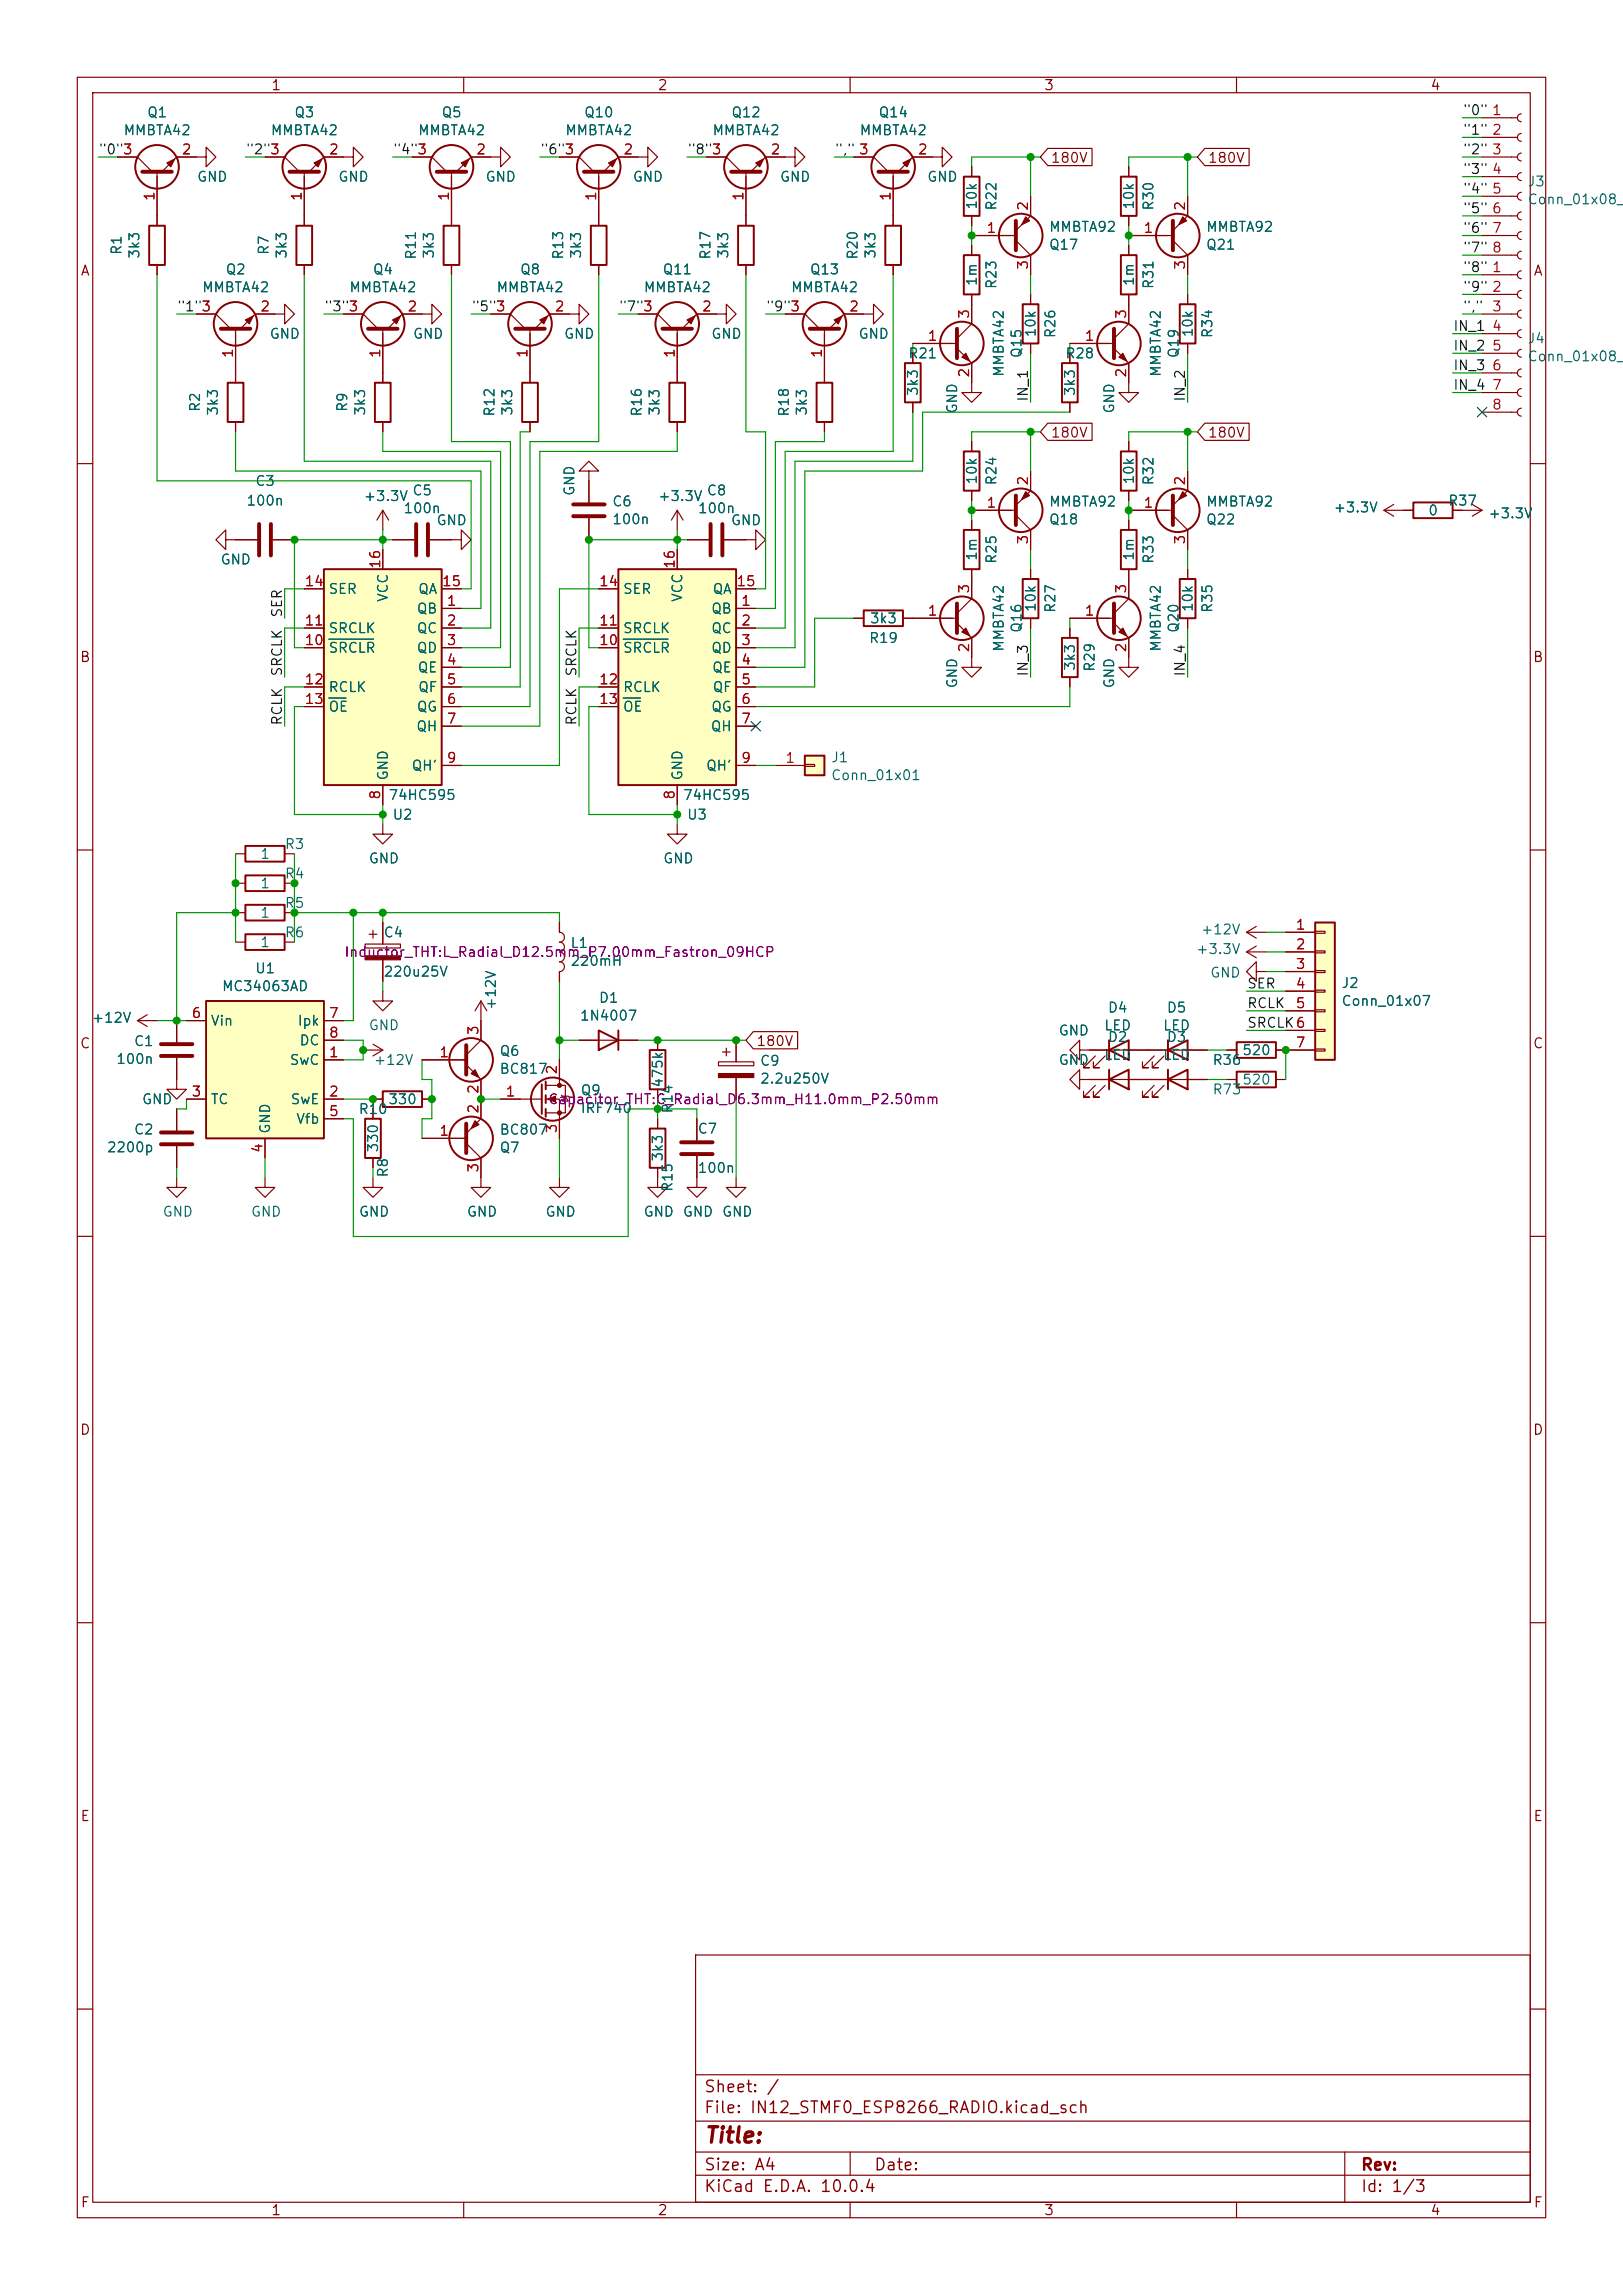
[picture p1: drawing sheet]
<svg xmlns="http://www.w3.org/2000/svg" width="210mm" height="297mm" viewBox="0 0 210 297" stroke-linecap="round" stroke-linejoin="round" font-family="sans-serif">
<defs><g id="words">
<text font-size="2" fill="#840000" x="91" y="277.8">Title:</text>
<g font-size="1.5" fill="#840000">
<text x="91" y="273.8">File: IN12_STMF0_ESP8266_RADIO.kicad_sch</text>
<text x="91" y="271.1">Sheet: /</text>
<text x="91" y="281.2">Size: A4</text>
<text x="113" y="281.2">Date:</text>
<text x="176" y="281.2">Rev:</text>
<text x="91" y="284">KiCad E.D.A. 10.0.4</text>
<text x="176" y="284">Id: 1/3</text>
</g>
<g font-size="1.3" fill="#840000">
<text x="35" y="12">1</text>
<text x="85" y="12">2</text>
<text x="135" y="12">3</text>
<text x="185" y="12">4</text>
<text x="135.9" y="21.4">180V</text>
<text x="156.2" y="21.4">180V</text>
<text x="10.3" y="36">A</text>
<text x="198.4" y="36">A</text>
<text x="135.9" y="56.9">180V</text>
<text x="156.2" y="56.9">180V</text>
<text x="10.3" y="86">B</text>
<text x="198.3" y="86">B</text>
<text x="10.3" y="136">C</text>
<text x="97.8" y="135.7">180V</text>
<text x="198.3" y="136">C</text>
<text x="10.3" y="186">D</text>
<text x="198.3" y="186">D</text>
<text x="10.3" y="236">E</text>
<text x="198.3" y="236">E</text>
<text x="10.3" y="286">F</text>
<text x="35" y="287">1</text>
<text x="85" y="287">2</text>
<text x="135" y="287">3</text>
<text x="185" y="287">4</text>
<text x="198.4" y="286">F</text>
</g>
<g font-size="1.3" fill="#006464">
<text x="15.9" y="17.8">MMBTA42</text>
<text x="18.9" y="15.5">Q1</text>
<text x="34.9" y="17.8">MMBTA42</text>
<text x="38" y="15.5">Q3</text>
<text x="54" y="17.8">MMBTA42</text>
<text x="57" y="15.5">Q5</text>
<text x="73" y="17.8">MMBTA42</text>
<text x="75.5" y="15.5">Q10</text>
<text x="92.1" y="17.8">MMBTA42</text>
<text x="94.5" y="15.5">Q12</text>
<text x="111.1" y="17.8">MMBTA42</text>
<text x="113.6" y="15.5">Q14</text>
<text x="25.4" y="23.8">GND</text>
<text x="43.7" y="23.8">GND</text>
<text x="62.7" y="23.8">GND</text>
<text x="81.8" y="23.8">GND</text>
<text x="100.8" y="23.8">GND</text>
<text x="119.9" y="23.8">GND</text>
<text x="126.7" y="27.2" transform="rotate(-90 126.7 27.2)">10k</text>
<text x="129.2" y="27.3" transform="rotate(-90 129.2 27.3)">R22</text>
<text x="147" y="27.2" transform="rotate(-90 147 27.2)">10k</text>
<text x="149.6" y="27.3" transform="rotate(-90 149.6 27.3)">R30</text>
<text x="197.6" y="24.4">J3</text>
<text x="197.6" y="26.8">Conn_01x08_F</text>
<text x="16" y="33.1" transform="rotate(-90 16 33.1)">R1</text>
<text x="18.3" y="33.6" transform="rotate(-90 18.3 33.6)">3k3</text>
<text x="29.1" y="35.8">Q2</text>
<text x="35.1" y="33.1" transform="rotate(-90 35.1 33.1)">R7</text>
<text x="37.4" y="33.6" transform="rotate(-90 37.4 33.6)">3k3</text>
<text x="48.2" y="35.8">Q4</text>
<text x="54.1" y="33.7" transform="rotate(-90 54.1 33.7)">R11</text>
<text x="56.4" y="33.6" transform="rotate(-90 56.4 33.6)">3k3</text>
<text x="67.2" y="35.8">Q8</text>
<text x="73.2" y="33.7" transform="rotate(-90 73.2 33.7)">R13</text>
<text x="75.5" y="33.6" transform="rotate(-90 75.5 33.6)">3k3</text>
<text x="85.7" y="35.8">Q11</text>
<text x="92.2" y="33.7" transform="rotate(-90 92.2 33.7)">R17</text>
<text x="94.5" y="33.6" transform="rotate(-90 94.5 33.6)">3k3</text>
<text x="104.7" y="35.8">Q13</text>
<text x="111.3" y="33.7" transform="rotate(-90 111.3 33.7)">R20</text>
<text x="113.6" y="33.6" transform="rotate(-90 113.6 33.6)">3k3</text>
<text x="135.6" y="32.6">Q17</text>
<text x="135.6" y="30.3">MMBTA92</text>
<text x="156" y="32.6">Q21</text>
<text x="156" y="30.3">MMBTA92</text>
<text x="26.1" y="38.1">MMBTA42</text>
<text x="45.1" y="38.1">MMBTA42</text>
<text x="64.2" y="38.1">MMBTA42</text>
<text x="83.2" y="38.1">MMBTA42</text>
<text x="102.3" y="38.1">MMBTA42</text>
<text x="126.7" y="37.1" transform="rotate(-90 126.7 37.1)">1m</text>
<text x="129.2" y="37.5" transform="rotate(-90 129.2 37.5)">R23</text>
<text x="147" y="37.1" transform="rotate(-90 147 37.1)">1m</text>
<text x="149.6" y="37.5" transform="rotate(-90 149.6 37.5)">R31</text>
<text x="34.8" y="44.2">GND</text>
<text x="53.3" y="44.2">GND</text>
<text x="72.9" y="44.2">GND</text>
<text x="91.9" y="44.2">GND</text>
<text x="111" y="44.2">GND</text>
<text x="117.4" y="46.7">R21</text>
<text x="132.5" y="46.4" transform="rotate(-90 132.5 46.4)">Q15</text>
<text x="134.3" y="43.7" transform="rotate(-90 134.3 43.7)">10k</text>
<text x="136.9" y="43.9" transform="rotate(-90 136.9 43.9)">R26</text>
<text x="137.8" y="46.7">R28</text>
<text x="152.8" y="46.4" transform="rotate(-90 152.8 46.4)">Q19</text>
<text x="154.6" y="43.7" transform="rotate(-90 154.6 43.7)">10k</text>
<text x="157.2" y="43.9" transform="rotate(-90 157.2 43.9)">R34</text>
<text x="197.6" y="44.8">J4</text>
<text x="197.6" y="47.1">Conn_01x08_F</text>
<text x="26.2" y="53.4" transform="rotate(-90 26.2 53.4)">R2</text>
<text x="28.5" y="53.9" transform="rotate(-90 28.5 53.9)">3k3</text>
<text x="45.2" y="53.4" transform="rotate(-90 45.2 53.4)">R9</text>
<text x="47.6" y="53.9" transform="rotate(-90 47.6 53.9)">3k3</text>
<text x="66.6" y="53.9" transform="rotate(-90 66.6 53.9)">3k3</text>
<text x="85.7" y="53.9" transform="rotate(-90 85.7 53.9)">3k3</text>
<text x="104.7" y="53.9" transform="rotate(-90 104.7 53.9)">3k3</text>
<text x="119.1" y="51.4" transform="rotate(-90 119.1 51.4)">3k3</text>
<text x="124.2" y="53.6" transform="rotate(-90 124.2 53.6)">GND</text>
<text x="130.2" y="48.9" transform="rotate(-90 130.2 48.9)">MMBTA42</text>
<text x="139.4" y="51.4" transform="rotate(-90 139.4 51.4)">3k3</text>
<text x="144.5" y="53.6" transform="rotate(-90 144.5 53.6)">GND</text>
<text x="150.5" y="48.9" transform="rotate(-90 150.5 48.9)">MMBTA42</text>
<text x="64.3" y="54" transform="rotate(-90 64.3 54)">R12</text>
<text x="83.3" y="54" transform="rotate(-90 83.3 54)">R16</text>
<text x="102.4" y="54" transform="rotate(-90 102.4 54)">R18</text>
<text x="31.8" y="65.7">100n</text>
<text x="32.9" y="63.2">C3</text>
<text x="47" y="65.2">+3.3V</text>
<text x="53.3" y="64.4">C5</text>
<text x="74.6" y="64.3" transform="rotate(-90 74.6 64.3)">GND</text>
<text x="79.1" y="65.8">C6</text>
<text x="85.1" y="65.2">+3.3V</text>
<text x="91.4" y="64.4">C8</text>
<text x="126.7" y="62.8" transform="rotate(-90 126.7 62.8)">10k</text>
<text x="129.2" y="62.9" transform="rotate(-90 129.2 62.9)">R24</text>
<text x="135.6" y="65.9">MMBTA92</text>
<text x="147" y="62.8" transform="rotate(-90 147 62.8)">10k</text>
<text x="149.6" y="62.9" transform="rotate(-90 149.6 62.9)">R32</text>
<text x="156" y="65.9">MMBTA92</text>
<text x="187.3" y="65.7">R37</text>
<text x="52.1" y="66.7">100n</text>
<text x="56.4" y="68.3">GND</text>
<text x="79.1" y="68.2">100n</text>
<text x="90.2" y="66.7">100n</text>
<text x="94.5" y="68.3">GND</text>
<text x="135.6" y="68.2">Q18</text>
<text x="156" y="68.2">Q22</text>
<text x="172.5" y="66.6">+3.3V</text>
<text x="184.7" y="67">0</text>
<text x="192.5" y="67.4">+3.3V</text>
<text x="28.4" y="73.4">GND</text>
<text x="42.4" y="77.2">SER</text>
<text x="50.5" y="78" transform="rotate(-90 50.5 78)">VCC</text>
<text x="54" y="77.2">QA</text>
<text x="80.5" y="77.2">SER</text>
<text x="88.6" y="78" transform="rotate(-90 88.6 78)">VCC</text>
<text x="92.1" y="77.2">QA</text>
<text x="126.7" y="72.7" transform="rotate(-90 126.7 72.7)">1m</text>
<text x="129.2" y="73.1" transform="rotate(-90 129.2 73.1)">R25</text>
<text x="147" y="72.7" transform="rotate(-90 147 72.7)">1m</text>
<text x="149.6" y="73.1" transform="rotate(-90 149.6 73.1)">R33</text>
<text x="42.4" y="82.3">SRCLK</text>
<text x="53.8" y="79.7">QB</text>
<text x="53.8" y="82.3">QC</text>
<text x="80.5" y="82.3">SRCLK</text>
<text x="91.9" y="79.7">QB</text>
<text x="91.9" y="82.3">QC</text>
<text x="112.4" y="83.5">R19</text>
<text x="112.5" y="81">3k3</text>
<text x="132.5" y="82" transform="rotate(-90 132.5 82)">Q16</text>
<text x="134.3" y="79.3" transform="rotate(-90 134.3 79.3)">10k</text>
<text x="136.9" y="79.4" transform="rotate(-90 136.9 79.4)">R27</text>
<text x="152.8" y="82" transform="rotate(-90 152.8 82)">Q20</text>
<text x="154.6" y="79.3" transform="rotate(-90 154.6 79.3)">10k</text>
<text x="157.2" y="79.4" transform="rotate(-90 157.2 79.4)">R35</text>
<text x="42.4" y="84.8">SRCLR</text>
<text x="42.4" y="89.9">RCLK</text>
<text x="53.8" y="84.8">QD</text>
<text x="54" y="87.3">QE</text>
<text x="54" y="89.9">QF</text>
<text x="80.5" y="84.8">SRCLR</text>
<text x="80.5" y="89.9">RCLK</text>
<text x="91.9" y="84.8">QD</text>
<text x="92.1" y="87.3">QE</text>
<text x="92.1" y="89.9">QF</text>
<text x="124.2" y="89.2" transform="rotate(-90 124.2 89.2)">GND</text>
<text x="130.2" y="84.4" transform="rotate(-90 130.2 84.4)">MMBTA42</text>
<text x="139.4" y="86.9" transform="rotate(-90 139.4 86.9)">3k3</text>
<text x="141.9" y="87" transform="rotate(-90 141.9 87)">R29</text>
<text x="144.5" y="89.2" transform="rotate(-90 144.5 89.2)">GND</text>
<text x="150.5" y="84.4" transform="rotate(-90 150.5 84.4)">MMBTA42</text>
<text x="42.4" y="92.4">OE</text>
<text x="53.8" y="95">QH</text>
<text x="53.8" y="92.4">QG</text>
<text x="80.5" y="92.4">OE</text>
<text x="91.9" y="95">QH</text>
<text x="91.9" y="92.4">QG</text>
<text x="50.5" y="101.1" transform="rotate(-90 50.5 101.1)">GND</text>
<text x="53.2" y="100">QH'</text>
<text x="88.6" y="101.1" transform="rotate(-90 88.6 101.1)">GND</text>
<text x="91.3" y="100">QH'</text>
<text x="107.5" y="99">J1</text>
<text x="107.5" y="101.3">Conn_01x01</text>
<text x="50.2" y="103.8">74HC595</text>
<text x="50.7" y="106.4">U2</text>
<text x="88.3" y="103.8">74HC595</text>
<text x="88.8" y="106.4">U3</text>
<text x="33.6" y="111.5">1</text>
<text x="36.8" y="110.2">R3</text>
<text x="47.6" y="112">GND</text>
<text x="85.7" y="112">GND</text>
<text x="33.6" y="119.1">1</text>
<text x="33.6" y="115.3">1</text>
<text x="36.8" y="117.8">R5</text>
<text x="36.8" y="114">R4</text>
<text x="33.6" y="122.9">1</text>
<text x="36.8" y="121.6">R6</text>
<text x="49.5" y="121.6">C4</text>
<text x="73.7" y="125.3">220mH</text>
<text x="73.7" y="123">L1</text>
<text x="154.7" y="123.8">+3.3V</text>
<text x="155.3" y="121.2">+12V</text>
<text x="28.6" y="128.6">MC34063AD</text>
<text x="32.9" y="126.3">U1</text>
<text x="49.5" y="126.7">220u25V</text>
<text x="64.5" y="130.8" transform="rotate(-90 64.5 130.8)">+12V</text>
<text x="77.4" y="130.1">D1</text>
<text x="143.3" y="131.3">D4</text>
<text x="150.9" y="131.3">D5</text>
<text x="156.5" y="126.8">GND</text>
<text x="173.5" y="128.2">J2</text>
<text x="173.5" y="130.5">Conn_01x07</text>
<text x="11.8" y="132.7">+12V</text>
<text x="17.2" y="135.7">C1</text>
<text x="27.2" y="133.1">Vin</text>
<text x="38.4" y="133.1">Ipk</text>
<text x="38.7" y="135.6">DC</text>
<text x="47.6" y="133.6">GND</text>
<text x="64.6" y="137">Q6</text>
<text x="74.9" y="132.4">1N4007</text>
<text x="136.9" y="134.3">GND</text>
<text x="142.8" y="137.5">LED</text>
<text x="142.8" y="133.7">LED</text>
<text x="143.3" y="135.2">D2</text>
<text x="150.4" y="137.5">LED</text>
<text x="150.4" y="133.7">LED</text>
<text x="150.9" y="135.2">D3</text>
<text x="160.6" y="136.9">520</text>
<text x="14.9" y="138">100n</text>
<text x="18.3" y="143.2">GND</text>
<text x="27.2" y="143.2">TC</text>
<text x="37.4" y="138.1">SwC</text>
<text x="37.5" y="143.2">SwE</text>
<text x="48.3" y="138.1">+12V</text>
<text x="50.2" y="143.2">330</text>
<text x="64.6" y="139.3">BC817</text>
<text x="75" y="142">Q9</text>
<text x="86.1" y="140.9" transform="rotate(-90 86.1 140.9)">475k</text>
<text x="98.3" y="138.2">C9</text>
<text x="98.3" y="140.5">2.2u250V</text>
<text x="136.9" y="138.1">GND</text>
<text x="156.8" y="138.1">R36</text>
<text x="156.8" y="141.9">R73</text>
<text x="160.6" y="140.7">520</text>
<text x="13.7" y="149.4">2200p</text>
<text x="17.2" y="147.1">C2</text>
<text x="35.3" y="146.8" transform="rotate(-90 35.3 146.8)">GND</text>
<text x="38.2" y="145.8">Vfb</text>
<text x="46.3" y="144.5">R10</text>
<text x="49.2" y="149.2" transform="rotate(-90 49.2 149.2)">330</text>
<text x="64.6" y="147.1">BC807</text>
<text x="64.6" y="149.5">Q7</text>
<text x="75" y="144.4">IRF740</text>
<text x="87.3" y="144.2" transform="rotate(-90 87.3 144.2)">R14</text>
<text x="90.2" y="147">C7</text>
<text x="50.5" y="152.5" transform="rotate(-90 50.5 152.5)">R8</text>
<text x="86.1" y="150.4" transform="rotate(-90 86.1 150.4)">3k3</text>
<text x="87.3" y="154.3" transform="rotate(-90 87.3 154.3)">R15</text>
<text x="90.2" y="152.1">100n</text>
<text x="21" y="157.8">GND</text>
<text x="32.4" y="157.8">GND</text>
<text x="46.4" y="157.8">GND</text>
<text x="60.3" y="157.8">GND</text>
<text x="70.5" y="157.8">GND</text>
<text x="83.2" y="157.8">GND</text>
<text x="88.3" y="157.8">GND</text>
<text x="93.3" y="157.8">GND</text>
</g>
<g font-size="1.3" fill="#0f0f0f">
<text x="189.2" y="17.7">&quot;1&quot; 2</text>
<text x="189.2" y="15.2">&quot;0&quot; 1</text>
<text x="12.7" y="20.3">&quot;0&quot;3</text>
<text x="31.7" y="20.3">&quot;2&quot;3</text>
<text x="50.8" y="20.3">&quot;4&quot;3</text>
<text x="69.8" y="20.3">&quot;6&quot;3</text>
<text x="88.9" y="20.3">&quot;8&quot;3</text>
<text x="107.9" y="20.3">&quot;,&quot; 3</text>
<text x="189.2" y="20.3">&quot;2&quot; 3</text>
<text x="189.2" y="22.8">&quot;3&quot; 4</text>
<text x="189.2" y="27.9">&quot;5&quot; 6</text>
<text x="189.2" y="25.4">&quot;4&quot; 5</text>
<text x="189.2" y="35.5">&quot;8&quot; 1</text>
<text x="189.2" y="30.4">&quot;6&quot; 7</text>
<text x="189.2" y="33">&quot;7&quot; 8</text>
<text x="22.9" y="40.6">&quot;1&quot;3</text>
<text x="41.9" y="40.6">&quot;3&quot;3</text>
<text x="61" y="40.6">&quot;5&quot;3</text>
<text x="80" y="40.6">&quot;7&quot;3</text>
<text x="99.1" y="40.6">&quot;9&quot;3</text>
<text x="189.2" y="38.1">&quot;9&quot; 2</text>
<text x="189.2" y="40.6">&quot;,&quot;</text>
<text x="188" y="43.1">IN_1</text>
<text x="188" y="45.7">IN_2</text>
<text x="133.3" y="52.1" transform="rotate(-90 133.3 52.1)">IN_1</text>
<text x="153.6" y="52.1" transform="rotate(-90 153.6 52.1)">IN_2</text>
<text x="188" y="48.2">IN_3</text>
<text x="188" y="50.8">IN_4</text>
<text x="36.8" y="80" transform="rotate(-90 36.8 80)">SER</text>
<text x="36.8" y="87.6" transform="rotate(-90 36.8 87.6)">SRCLK</text>
<text x="74.9" y="87.6" transform="rotate(-90 74.9 87.6)">SRCLK</text>
<text x="133.3" y="87.6" transform="rotate(-90 133.3 87.6)">IN_3</text>
<text x="153.6" y="87.6" transform="rotate(-90 153.6 87.6)">IN_4</text>
<text x="36.8" y="94" transform="rotate(-90 36.8 94)">RCLK</text>
<text x="74.9" y="94" transform="rotate(-90 74.9 94)">RCLK</text>
<text x="161.3" y="128.2">SER</text>
<text x="161.3" y="130.8">RCLK</text>
<text x="161.3" y="133.3">SRCLK6</text>
</g>
<g font-size="1.3" fill="#a90000">
<text x="15.8" y="20.3">3</text>
<text x="23.4" y="20.3">2</text>
<text x="34.9" y="20.3">3</text>
<text x="42.5" y="20.3">2</text>
<text x="53.9" y="20.3">3</text>
<text x="61.5" y="20.3">2</text>
<text x="73" y="20.3">3</text>
<text x="80.6" y="20.3">2</text>
<text x="92" y="20.3">3</text>
<text x="99.6" y="20.3">2</text>
<text x="111.1" y="20.3">3</text>
<text x="118.7" y="20.3">2</text>
<text x="20.3" y="26.1" transform="rotate(-90 20.3 26.1)">1</text>
<text x="39.3" y="26.1" transform="rotate(-90 39.3 26.1)">1</text>
<text x="58.4" y="26.1" transform="rotate(-90 58.4 26.1)">1</text>
<text x="77.4" y="26.1" transform="rotate(-90 77.4 26.1)">1</text>
<text x="96.5" y="26.1" transform="rotate(-90 96.5 26.1)">1</text>
<text x="115.5" y="26.1" transform="rotate(-90 115.5 26.1)">1</text>
<text x="133.3" y="27.4" transform="rotate(-90 133.3 27.4)">2</text>
<text x="153.6" y="27.4" transform="rotate(-90 153.6 27.4)">2</text>
<text x="127.6" y="30.5">1</text>
<text x="133.3" y="35" transform="rotate(-90 133.3 35)">3</text>
<text x="147.9" y="30.5">1</text>
<text x="153.6" y="35" transform="rotate(-90 153.6 35)">3</text>
<text x="26" y="40.6">3</text>
<text x="33.6" y="40.6">2</text>
<text x="45" y="40.6">3</text>
<text x="52.6" y="40.6">2</text>
<text x="64.1" y="40.6">3</text>
<text x="71.7" y="40.6">2</text>
<text x="83.1" y="40.6">3</text>
<text x="90.7" y="40.6">2</text>
<text x="102.2" y="40.6">3</text>
<text x="109.8" y="40.6">2</text>
<text x="125.7" y="41.3" transform="rotate(-90 125.7 41.3)">3</text>
<text x="146" y="41.3" transform="rotate(-90 146 41.3)">3</text>
<text x="193" y="40.6">3</text>
<text x="30.5" y="46.4" transform="rotate(-90 30.5 46.4)">1</text>
<text x="49.5" y="46.4" transform="rotate(-90 49.5 46.4)">1</text>
<text x="68.6" y="46.4" transform="rotate(-90 68.6 46.4)">1</text>
<text x="87.6" y="46.4" transform="rotate(-90 87.6 46.4)">1</text>
<text x="106.7" y="46.4" transform="rotate(-90 106.7 46.4)">1</text>
<text x="119.9" y="44.4">1</text>
<text x="140.3" y="44.4">1</text>
<text x="193" y="43.2">4</text>
<text x="193" y="45.7">5</text>
<text x="125.7" y="49" transform="rotate(-90 125.7 49)">2</text>
<text x="146" y="49" transform="rotate(-90 146 49)">2</text>
<text x="193" y="48.2">6</text>
<text x="193" y="50.8">7</text>
<text x="193" y="53.3">8</text>
<text x="133.3" y="62.9" transform="rotate(-90 133.3 62.9)">2</text>
<text x="153.6" y="62.9" transform="rotate(-90 153.6 62.9)">2</text>
<text x="127.6" y="66">1</text>
<text x="133.3" y="70.6" transform="rotate(-90 133.3 70.6)">3</text>
<text x="147.9" y="66">1</text>
<text x="153.6" y="70.6" transform="rotate(-90 153.6 70.6)">3</text>
<text x="39.3" y="76.2">14</text>
<text x="49.5" y="73.7" transform="rotate(-90 49.5 73.7)">16</text>
<text x="57.1" y="76.2">15</text>
<text x="77.4" y="76.2">14</text>
<text x="87.6" y="73.7" transform="rotate(-90 87.6 73.7)">16</text>
<text x="95.2" y="76.2">15</text>
<text x="125.7" y="76.9" transform="rotate(-90 125.7 76.9)">3</text>
<text x="146" y="76.9" transform="rotate(-90 146 76.9)">3</text>
<text x="39.3" y="83.8">10</text>
<text x="39.3" y="81.3">11</text>
<text x="57.7" y="78.7">1</text>
<text x="57.7" y="81.3">2</text>
<text x="57.7" y="83.8">3</text>
<text x="77.4" y="83.8">10</text>
<text x="77.4" y="81.3">11</text>
<text x="95.8" y="78.7">1</text>
<text x="95.8" y="81.3">2</text>
<text x="95.8" y="83.8">3</text>
<text x="119.9" y="80">1</text>
<text x="140.3" y="80">1</text>
<text x="39.3" y="88.9">12</text>
<text x="57.7" y="86.3">4</text>
<text x="57.7" y="88.9">5</text>
<text x="77.4" y="88.9">12</text>
<text x="95.8" y="86.3">4</text>
<text x="95.8" y="88.9">5</text>
<text x="125.7" y="84.5" transform="rotate(-90 125.7 84.5)">2</text>
<text x="146" y="84.5" transform="rotate(-90 146 84.5)">2</text>
<text x="39.3" y="91.4">13</text>
<text x="57.7" y="91.4">6</text>
<text x="57.7" y="94">7</text>
<text x="77.4" y="91.4">13</text>
<text x="95.8" y="91.4">6</text>
<text x="95.8" y="94">7</text>
<text x="57.7" y="99">9</text>
<text x="95.8" y="99">9</text>
<text x="101.5" y="99">1</text>
<text x="49.5" y="103.6" transform="rotate(-90 49.5 103.6)">8</text>
<text x="87.6" y="103.6" transform="rotate(-90 87.6 103.6)">8</text>
<text x="167.6" y="120.6">1</text>
<text x="167.6" y="123.2">2</text>
<text x="167.6" y="125.7">3</text>
<text x="167.6" y="128.2">4</text>
<text x="167.6" y="130.8">5</text>
<text x="24.7" y="132.1">6</text>
<text x="42.5" y="137.1">1</text>
<text x="42.5" y="132.1">7</text>
<text x="42.5" y="134.6">8</text>
<text x="56.8" y="137.1">1</text>
<text x="62.2" y="134.1" transform="rotate(-90 62.2 134.1)">3</text>
<text x="167.6" y="135.9">7</text>
<text x="167.6" y="133.3">6</text>
<text x="24.7" y="142.2">3</text>
<text x="42.5" y="142.2">2</text>
<text x="62.2" y="141.7" transform="rotate(-90 62.2 141.7)">2</text>
<text x="65.3" y="142.2">1</text>
<text x="72.4" y="139.1" transform="rotate(-90 72.4 139.1)">2</text>
<text x="34.3" y="149.3" transform="rotate(-90 34.3 149.3)">4</text>
<text x="42.5" y="144.8">5</text>
<text x="56.8" y="147.3">1</text>
<text x="62.2" y="144.2" transform="rotate(-90 62.2 144.2)">2</text>
<text x="72.4" y="146.8" transform="rotate(-90 72.4 146.8)">3</text>
<text x="62.2" y="151.8" transform="rotate(-90 62.2 151.8)">3</text>
</g>
<g font-size="1.3" fill="#840084">
<text x="44.5" y="124.2">Inductor_THT:L_Radial_D12.5mm_P7.00mm_Fastron_09HCP</text>
<text x="70.8" y="143.2">Capacitor_THT:C_Radial_D6.3mm_H11.0mm_P2.50mm</text>
</g>
</g></defs>
<g fill="none" stroke="#840000" stroke-width=".15">
<path d="M10 10h190v277h-190zM12 12h186v273h-186zM60 10v2M110 10v2M160 10v2M120.6 20.3h1.3v-1.2l1.3 1.2-1.3 1.3v-1.3M125.7 21.6v1.3M125.7 27.9v1.3M125.7 31.8v1.2M125.7 38.1v3.8l-1.9 1.9M125.7 30.5h5.7M131.4 31.1l1.9 1.9v2.6"/>
<path d="M133.3 25.4v2.5l-1.9 1.9M133.3 38.1v1.3M146 21.6v1.3M146 27.9v1.3M146 31.8v1.2M146 38.1v3.8l-1.9 1.9M118.1 44.5h5.7M123.8 45.1l1.9 1.9v3.8h1.3l-1.3 1.3-1.2-1.3h1.2M133.3 44.5v1.2M138.4 44.5h5.7M138.4 45.7v1.3M138.4 52.1v1.2"/>
<path d="M144.1 45.1l1.9 1.9v2.5M10 60h2M125.7 66h5.7M131.4 66.7l1.9 1.9v2.5M133.3 61v2.5l-1.9 1.9M198 60h2M10 110h2M198 110h2M17.8 132.1l1.2 .7M17.8 132.1h2.5M19 131.3l-1.2 .8M72.4 137.2v3.3"/>
<path d="M85.1 134.6v1.3M10 160h2M22.9 143.5v2.8M22.9 148.3v2.8M48.3 142.2h1.2M54.6 147.3h5.7M54.6 142.2h1.3M60.3 148l1.9 1.9v3.8h1.3l-1.3 1.2-1.2-1.2h1.2M62.2 142.2v2.6l-1.9 1.9M64.8 142.2h5.3M70.6 140.5h2.6v3.5h-2.6M70.6 142.2h1.8v5.1"/>
<path d="M72.4 152.4v1.3h1.3l-1.3 1.2-1.3-1.2h1.3M72.6 141.7l.2 .2h.7l.2 .1M73.2 141.9l.3 .6h-.7zM85.1 151.1v2.6h1.3l-1.3 1.2-1.3-1.2h1.3M85.1 141v1.2M85.1 144.8v1.3M90.2 149.6v4.1h1.2l-1.2 1.2-1.3-1.2h1.3M90.2 144.8v2.8M95.2 152.4v1.3h1.3l-1.3 1.2-1.2-1.2h1.2M198 160h2M10 210h2M198 210h2"/>
<path d="M90 253h108v32h-108zM10 260h2M90 278.5h108M90 274.5h108M90 268.5h108M110 278.5v3M174 278.5v6.5M198 260h2M60 285v2M90 281.5h108M110 285v2M160 285v2"/>
</g>
<g fill="none" stroke="#840000" stroke-width=".25">
<path d="M124.7 33h2v5.1h-2zM124.7 22.9h2v5h-2zM132.3 39.4h2.1v5.1h-2.1zM145 33h2.1v5.1h-2.1zM145 22.9h2.1v5h-2.1zM137.4 47h2v5.1h-2zM70.6 140v1M84.1 135.9h2v5.1h-2zM49.5 141.2h5.1v2.1h-5.1zM70.1 140.3v3.8M70.6 141.7v1M70.6 143.5v1"/>
<path d="M84.1 146.1h2v5h-2z"/>
<circle cx="132.1" cy="30.5" r="2.82"/>
<circle cx="124.5" cy="44.4" r="2.82"/>
<circle cx="144.8" cy="44.4" r="2.82"/>
<circle cx="132.1" cy="66" r="2.82"/>
<circle cx="61" cy="147.3" r="2.82"/>
<circle cx="71.5" cy="142.2" r="2.79"/>
</g>
<path d="M123.8 42.5v3.9M144.1 42.5v3.9M20.8 146.6h4.1M20.8 148.1h4.1M60.3 145.4v3.8M88.1 147.8h4.1M88.1 149.4h4.1" fill="none" stroke="#840000" stroke-width=".51"/>
<g fill="#840000" stroke="#840000" stroke-width=".15">
<path d="M144.8 46.2l.5-.5 .5 1z"/>
<path d="M132.7 28.1l.5 .5-1 .5z"/>
<path d="M124.5 46.2l.5-.5 .5 1z"/>
<path d="M61.5 145l.5 .5-1 .6z"/>
<path d="M70.9 142.2l1-.3v.7z"/>
<path d="M132.7 63.6l.5 .5-1 .5z"/>
<circle cx="72.4" cy="140.5" r=".25"/>
<circle cx="72.4" cy="144" r=".25"/>
</g>
<g fill="#840000" stroke="#840000" stroke-width=".51">
<path d="M131.4 28.6v3.8z"/>
<path d="M131.4 64.1v3.8z"/>
</g>
<path d="M104.1 97.8h2.6v2.5h-2.6z" fill="#ffffc2"/>
<path d="M104.1 97.8h2.6v2.5h-2.6z" fill="none" stroke="#840000" stroke-width=".25"/>
<path d="M100.3 99.1h3.8M104.1 98.9h1.3v.3h-1.3z" fill="none" stroke="#840000" stroke-width=".15"/>
<path d="M80 73.7h15.2v27.9h-15.2z" fill="#ffffc2"/>
<path d="M80 73.7h15.2v27.9h-15.2zM182.9 65h5.1v2.1h-5.1zM77.5 133.4l2.5 1.2-2.5 1.3zM80 133.4v2.5M143.5 139.7l2.5-1.3v2.6zM143.5 135.9l2.5-1.3v2.6zM143.5 134.6v2.6M143.5 138.4v2.6M151.1 139.7l2.6-1.3v2.6zM151.1 135.9l2.6-1.3v2.6zM151.1 134.6v2.6M151.1 138.4v2.6" fill="none" stroke="#840000" stroke-width=".25"/>
<g fill="none" stroke="#840000" stroke-width=".15">
<path d="M76.2 61h1.3l-1.3-1.3-1.3 1.3h1.3v4M76.2 67.1v2.8M77.5 76.2h2.5M87.6 71.1v2.6M95.2 78.7h2.6M95.2 76.2h2.6M179.1 66h3.8M179.1 66l1.2 .8M180.3 65.3l-1.2 .7M188 66h3.8M190.5 65.3l1.3 .7M191.8 66l-1.3 .8"/>
<path d="M77.5 81.3h2.5M77.5 83.8h2.5M77.5 88.9h2.5M77.5 91.4h2.5M95.2 81.3h2.6M95.2 83.8h2.6M95.2 86.4h2.6M95.2 88.9h2.6M95.2 91.4h2.6M95.2 94h2.6M95.2 99.1h2.6M72.4 119.4v1.3a.64 .64 0 0 1 .6 .6 .64 .64 0 0 1-.6 .6 .64 .64 0 0 1 .6 .7 .64 .64 0 0 1-.6 .6"/>
<path d="M87.6 106.7v1.3h1.3l-1.3 1.2-1.2-1.2h1.2M87.6 101.6v2.5M162.6 119.9l-1.3 .8M72.4 123.2a.64 .64 0 0 1 .6 .6 .64 .64 0 0 1-.6 .7M72.4 124.5a.64 .64 0 0 1 .6 .6 .64 .64 0 0 1-.6 .6v1.3M74.9 134.6h7.6M93 137.4h4.5v.5h-4.5zM93.5 136.1h1M94 135.6v1.1M95.2 134.6v2.8M95.2 139.4v2.8M139.7 139.7v-1.3l-1.3 1.3 1.3 1.3v-1.3h16.5"/>
<path d="M139.7 135.9v-1.3l-1.3 1.3 1.3 1.3v-1.3h16.5M141.7 136.7l-1.5 1.5h.8h-.8v-.8M143 136.7l-1.5 1.5h.7h-.7v-.8M149.4 136.7l-1.6 1.5h.8h-.8v-.8M150.6 136.7l-1.5 1.5h.8h-.8v-.8M161.3 120.7l1.3 .7M161.3 120.7h2.5M161.3 123.2l1.3 .8M161.3 123.2h2.5M162.6 125.7v-1.2l-1.3 1.2 1.3 1.3v-1.3h1.2M162.6 122.4l-1.3 .8M141.7 140.5l-1.5 1.5h.8h-.8v-.8"/>
<path d="M143 140.5l-1.5 1.5h.7h-.7v-.8M149.4 140.5l-1.6 1.5h.8h-.8v-.8M150.6 140.5l-1.5 1.5h.8h-.8v-.8"/>
</g>
<path d="M80.6 82.7h5.8M80.6 90.3h2.3" fill="none" stroke="#006464" stroke-width=".15"/>
<path d="M93 138.9h4.5v.5h-4.5z" fill="#840000" stroke="#840000" stroke-width=".15"/>
<path d="M74.2 66.8h4M74.2 65.3h4" fill="none" stroke="#840000" stroke-width=".51"/>
<path d="M170.2 119.4h2.5v17.8h-2.5z" fill="#ffffc2"/>
<g fill="none" stroke="#840000" stroke-width=".25">
<path d="M38.4 29.2h2v5.1h-2zM152.7 39.4h2v5.1h-2zM124.7 58.4h2v5.1h-2zM145 58.4h2.1v5.1h-2.1zM111.8 79h5v2h-5zM124.7 68.6h2v5.1h-2zM132.3 74.9h2.1v5.1h-2.1zM145 68.6h2.1v5.1h-2.1zM152.7 74.9h2v5.1h-2zM137.4 82.6h2v5h-2zM31.7 117.1h5.1v2h-5.1zM31.7 109.5h5.1v2h-5.1z"/>
<path d="M31.7 113.3h5.1v2h-5.1zM170.2 119.4h2.5v17.8h-2.5zM160 134.9h5.1v2h-5.1zM160 138.7h5.1v2h-5.1z"/>
<circle cx="152.4" cy="30.5" r="2.82"/>
<circle cx="30.5" cy="41.9" r="2.82"/>
<circle cx="152.4" cy="66" r="2.82"/>
<circle cx="124.5" cy="80" r="2.82"/>
<circle cx="144.8" cy="80" r="2.82"/>
</g>
<g fill="none" stroke="#840000" stroke-width=".15">
<path d="M191.8 15.2h4.5M191.8 17.8h4.5M196.8 14.7a.51 .51 0 0 0-.5 .5 .51 .51 0 0 0 .5 .5M196.8 17.3a.51 .51 0 0 0-.5 .5 .51 .51 0 0 0 .5 .5M196.8 19.8a.51 .51 0 0 0-.5 .5 .51 .51 0 0 0 .5 .5M39.4 27.9v1.3M39.4 34.3v1.3M146 30.5h5.8M151.8 31.1l1.9 1.9v2.6M153.7 25.4v2.5l-1.9 1.9M153.7 38.1v1.3M191.8 35.6h4.5"/>
<path d="M191.8 38.1h4.5M191.8 30.5h4.5M191.8 20.3h4.5M191.8 22.9h4.5M191.8 25.4h4.5M191.8 27.9h4.5M191.8 33h4.5M196.8 35.1a.51 .51 0 0 0-.5 .5 .51 .51 0 0 0 .5 .5M196.8 37.6a.51 .51 0 0 0-.5 .5 .51 .51 0 0 0 .5 .5M196.8 22.4a.51 .51 0 0 0-.5 .5 .51 .51 0 0 0 .5 .5M196.8 24.9a.51 .51 0 0 0-.5 .5 .51 .51 0 0 0 .5 .5M196.8 27.4a.51 .51 0 0 0-.5 .5 .51 .51 0 0 0 .5 .5"/>
<path d="M196.8 30a.51 .51 0 0 0-.5 .5 .51 .51 0 0 0 .5 .5M196.8 32.5a.51 .51 0 0 0-.5 .5 .51 .51 0 0 0 .5 .5M25.4 40.6h2.5l1.9 1.9M30.5 42.5v5.8M35.6 40.6h-2.6l-1.9 1.9M125.7 57.2v1.2M146 49.5v1.3h1.3l-1.3 1.3-1.2-1.3h1.2M146 57.2v1.2M153.7 44.5v1.2M191.8 40.6h4.5M191.8 43.2h4.5M191.8 45.7h4.5"/>
<path d="M191.8 48.3h4.5M191.8 50.8h4.5M191.8 53.3h4.5M196.8 40.1a.51 .51 0 0 0-.5 .5 .51 .51 0 0 0 .5 .5M196.8 42.7a.51 .51 0 0 0-.5 .5 .51 .51 0 0 0 .5 .5M196.8 45.2a.51 .51 0 0 0-.5 .5 .51 .51 0 0 0 .5 .5M196.8 47.8a.51 .51 0 0 0-.5 .5 .51 .51 0 0 0 .5 .5M196.8 50.3a.51 .51 0 0 0-.5 .5 .51 .51 0 0 0 .5 .5M196.8 52.8a.51 .51 0 0 0-.5 .5 .51 .51 0 0 0 .5 .5M125.7 73.7v3.8l-1.9 1.9M125.7 63.5v1.3M125.7 67.3v1.3"/>
<path d="M133.3 73.7v1.2M146 63.5v1.3M146 67.3v1.3M146 73.7v3.8l-1.9 1.9M146 66h5.8M151.8 66.7l1.9 1.9v2.5M153.7 61v2.5l-1.9 1.9M153.7 73.7v1.2M110.5 80h1.3M116.8 80h7M123.8 80.6l1.9 2v3.8h1.3l-1.3 1.2-1.2-1.2h1.2M133.3 80v1.3"/>
<path d="M138.4 80h5.7M138.4 81.3v1.3M138.4 87.6v1.3M144.1 80.6l1.9 2v3.8h1.3l-1.3 1.2-1.2-1.2h1.2M153.7 80v1.3M30.5 118.1h1.2M30.5 110.5h1.2M30.5 114.3h1.2M36.8 118.1h1.3M36.8 110.5h1.3M36.8 114.3h1.3M22.9 139.7v1.3h1.2l-1.2 1.2-1.3-1.2h1.3"/>
<path d="M158.7 135.9h1.3M158.7 139.7h1.3M165.1 135.9h5.1M165.1 139.7h1.3M166.4 120.7h3.8M166.4 123.2h3.8M166.4 125.7h3.8M166.4 128.3h3.8M166.4 130.8h3.8M166.4 133.4h3.8M170.2 120.5h1.2v.3h-1.2zM170.2 123.1h1.2v.2h-1.2z"/>
<path d="M170.2 125.6h1.2v.3h-1.2zM170.2 128.1h1.2v.3h-1.2zM170.2 130.7h1.2v.2h-1.2zM170.2 133.2h1.2v.3h-1.2zM170.2 135.8h1.2v.2h-1.2zM22.9 152.4v1.3h1.2l-1.2 1.2-1.3-1.2h1.3"/>
</g>
<g fill="#840000" stroke="#840000" stroke-width=".51">
<path d="M151.8 28.6v3.8z"/>
<path d="M151.8 64.1v3.8z"/>
</g>
<g fill="#840000" stroke="#840000" stroke-width=".15">
<path d="M153 28.1l.5 .5-1 .5z"/>
<path d="M125 81.3l.5 1-1-.5z"/>
<path d="M153 63.6l.5 .5-1 .5z"/>
<path d="M144.8 81.8l.5-.5 .5 1z"/>
<path d="M31.7 41.4l1.1-.5-.5 1z"/>
</g>
<path d="M28.6 42.5h3.8M123.8 78.1v3.8M144.1 78.1v3.8" fill="none" stroke="#840000" stroke-width=".51"/>
<path d="M26.7 129.5h15.2v17.8h-15.2z" fill="#ffffc2"/>
<g fill="none" stroke="#840000" stroke-width=".25">
<path d="M19.3 29.2h2v5.1h-2zM29.5 49.5h2v5.1h-2zM48.5 49.5h2v5.1h-2zM26.7 129.5h15.2v17.8h-15.2zM31.7 120.9h5.1v2h-5.1z"/>
<circle cx="20.3" cy="21.6" r="2.82"/>
<circle cx="39.4" cy="21.6" r="2.82"/>
<circle cx="49.5" cy="41.9" r="2.82"/>
</g>
<g fill="none" stroke="#840000" stroke-width=".15">
<path d="M15.2 20.3h2.6l1.9 1.9M20.3 22.2v7M20.3 34.3v1.3M26.7 20.3v1.3l1.2-1.3-1.2-1.2v1.2h-3.8l-1.9 1.9M34.3 20.3h2.5l1.9 1.9M39.4 22.2v5.7M45.7 20.3v1.3l1.3-1.3-1.3-1.2v1.2h-3.8l-1.9 1.9M30.5 48.3v1.2M30.5 54.6v1.3M35.6 40.6h1.2v-1.2l1.3 1.2-1.3 1.3v-1.3M44.4 40.6h2.6l1.9 1.9M49.5 42.5v7"/>
<path d="M49.5 54.6v1.3M54.6 40.6h-2.5l-1.9 1.9M29.2 69.9v-1.3l-1.3 1.3 1.3 1.2v-1.2h4.1M35.3 69.9h2.8M49.5 66v2.6M49.5 66l-.7 1.3M49.5 66l.8 1.3M22.9 132.1v2.8M22.9 136.9v2.8M24.1 132.1h2.6M30.5 121.9h1.2M36.8 121.9h1.3"/>
<path d="M41.9 137.2h2.5M41.9 132.1h2.5M41.9 134.6h2.5M24.1 142.2h2.6M34.3 152.4v1.3h1.3l-1.3 1.2-1.3-1.2h1.3M34.3 147.3v2.6M41.9 142.2h2.5M41.9 144.8h2.5"/>
</g>
<path d="M18.4 22.2h3.8M37.5 22.2h3.8M47.6 42.5h3.8M33.5 67.8v4.1M35.1 67.8v4.1M20.8 136.7h4.1M20.8 135.1h4.1" fill="none" stroke="#840000" stroke-width=".51"/>
<g fill="#840000" stroke="#840000" stroke-width=".15">
<path d="M40.6 21.1l1.1-.5-.6 1z"/>
<path d="M50.8 41.4l1-.5-.5 1z"/>
<path d="M21.6 21.1l1-.5-.5 1z"/>
</g>
<path d="M41.9 73.7h15.2v27.9h-15.2z" fill="#ffffc2"/>
<g fill="none" stroke="#840000" stroke-width=".25">
<path d="M57.4 29.2h2v5.1h-2zM76.5 29.2h2v5.1h-2zM95.5 29.2h2v5.1h-2zM114.6 29.2h2v5.1h-2zM67.6 49.5h2v5.1h-2zM86.6 49.5h2v5.1h-2zM105.7 49.5h2v5.1h-2zM117.1 47h2v5.1h-2zM41.9 73.7h15.2v27.9h-15.2zM47.2 144.8h2.1v5.1h-2.1z"/>
<circle cx="58.4" cy="21.6" r="2.82"/>
<circle cx="77.5" cy="21.6" r="2.82"/>
<circle cx="96.5" cy="21.6" r="2.82"/>
<circle cx="115.6" cy="21.6" r="2.82"/>
<circle cx="68.6" cy="41.9" r="2.82"/>
<circle cx="87.6" cy="41.9" r="2.82"/>
<circle cx="106.7" cy="41.9" r="2.82"/>
<circle cx="61" cy="137.2" r="2.82"/>
</g>
<g fill="none" stroke="#840000" stroke-width=".15">
<path d="M135.6 19.2h5.7v2.2h-5.7l-1-1.1zM155.9 19.2h5.7v2.2h-5.7l-1-1.1zM15.2 20.3h2.6M20.3 22.9v6.3M20.3 34.3v1.3M22.9 20.3h2.5M34.3 20.3h2.5M39.4 22.9v6.3M39.4 34.3v1.3M41.9 20.3h2.5M53.3 20.3h2.6l1.9 1.9M58.4 22.2v7"/>
<path d="M58.4 34.3v1.3M64.8 20.3v1.3l1.2-1.3-1.2-1.2v1.2h-3.8l-1.9 1.9M72.4 20.3h2.5l1.9 1.9M77.5 22.2v7M77.5 34.3v1.3M83.8 20.3v1.3l1.3-1.3-1.3-1.2v1.2h-3.8l-1.9 1.9M91.4 20.3h2.6l1.9 1.9M96.5 22.2v7M96.5 34.3v1.3M102.9 20.3v1.3l1.2-1.3-1.2-1.2v1.2h-3.8l-1.9 1.9M110.5 20.3h2.5l1.9 1.9M115.6 22.2v7"/>
<path d="M115.6 34.3v1.3M120.6 20.3h-2.5l-1.9 1.9M125.7 30.5h5.1M125.7 21.6v1.3M125.7 27.9v1.3M125.7 31.8v1.2M125.7 38.1v3.8M133.3 25.4v2.5M133.3 33v2.6M133.3 38.1v1.3M146 21.6v1.3M146 27.9v1.3"/>
<path d="M146 31.8v1.2M146 38.1v3.8M146 30.5h5.1M153.7 25.4v2.5M153.7 33v2.6M153.7 38.1v1.3M25.4 40.6h2.5M30.5 43.2v6.3M30.5 54.6v1.3M33 40.6h2.6M44.4 40.6h2.6M49.5 43.2v6.3"/>
<path d="M49.5 54.6v1.3M52.1 40.6h3.8v-1.2l1.2 1.2-1.2 1.3v-1.3M63.5 40.6h2.5l1.9 1.9M68.6 42.5v7M68.6 54.6v1.3M74.9 40.6v1.3l1.3-1.3-1.3-1.2v1.2h-3.8l-1.9 1.9M82.5 40.6h2.6l1.9 1.9M87.6 42.5v7M87.6 54.6v1.3M94 40.6v1.3l1.2-1.3-1.2-1.2v1.2h-3.8l-1.9 1.9M101.6 40.6h2.5l1.9 1.9M106.7 42.5v7"/>
<path d="M106.7 54.6v1.3M113 40.6v1.3l1.3-1.3-1.3-1.2v1.2h-3.8l-1.9 1.9M118.1 45.7v1.3M118.1 52.1v1.2M118.1 44.5h5.1M125.7 47v2.5M125.7 57.2v1.2M133.3 44.5v1.2M135.6 54.8h5.7v2.2h-5.7l-1-1.1zM138.4 45.7v1.3M138.4 52.1v1.2M138.4 44.5h5.1"/>
<path d="M146 47v2.5M146 57.2v1.2M153.7 44.5v1.2M155.9 54.8h5.7v2.2h-5.7l-1-1.1zM30.5 69.9h2.8M35.3 69.9h2.8M39.4 76.2h2.5M49.5 71.1v2.6M50.8 69.9h2.8M55.6 69.9h4.1v-1.3l1.3 1.3-1.3 1.2v-1.2M57.1 78.7h2.6M57.1 76.2h2.6"/>
<path d="M76.2 62.2v2.8M76.2 67.1v2.8M77.5 76.2h2.5M87.6 66l-.7 1.3M87.6 66l.8 1.3M87.6 66v2.6M87.6 71.1v2.6M88.9 69.9h2.8M93.7 69.9h4.1v-1.3l1.3 1.3-1.3 1.2v-1.2M95.2 78.7h2.6M95.2 76.2h2.6M125.7 66h5.1"/>
<path d="M125.7 63.5v1.3M125.7 67.3v1.3M125.7 73.7v3.8M133.3 61v2.5M133.3 68.6v2.5M133.3 73.7v1.2M146 63.5v1.3M146 67.3v1.3M146 73.7v3.8M146 66h5.1M153.7 61v2.5M153.7 68.6v2.5"/>
<path d="M153.7 73.7v1.2M181.6 66h1.3M188 66h1.2M39.4 81.3h2.5M39.4 83.8h2.5M39.4 88.9h2.5M39.4 91.4h2.5M57.1 81.3h2.6M57.1 83.8h2.6M57.1 86.4h2.6M57.1 88.9h2.6M57.1 91.4h2.6"/>
<path d="M57.1 94h2.6M57.1 99.1h2.6M77.5 81.3h2.5M77.5 83.8h2.5M77.5 88.9h2.5M77.5 91.4h2.5M95.2 81.3h2.6M95.2 83.8h2.6M95.2 86.4h2.6M95.2 88.9h2.6M95.2 91.4h2.6M95.2 94h2.6"/>
<path d="M95.2 99.1h2.6M110.5 80h1.3M116.8 80h6.4M125.7 82.6v2.5M133.3 80v1.3M138.4 80h5.1M138.4 81.3v1.3M138.4 87.6v1.3M146 82.6v2.5M153.7 80v1.3M49.5 106.7v1.3h1.3l-1.3 1.2-1.2-1.2h1.2M49.5 101.6v2.5"/>
<path d="M49.5 119.4v2.8M72.4 119.4v1.3M87.6 101.6v2.5M22.9 132.1v2.8M22.9 136.9v2.8M24.1 132.1h2.6M41.9 137.2h2.5M41.9 132.1h2.5M41.9 134.6h2.5M47 135.9h2.5M47.2 122.2h4.6v.5h-4.6zM47.8 120.9h1"/>
<path d="M48.3 120.4v1M48.3 135.1l1.2 .8M49.5 128.3v1.2h1.3l-1.3 1.3-1.2-1.3h1.2M49.5 124.2v2.8M49.5 135.9l-1.2 .8M54.6 137.2h5.7M60.3 137.8l1.9 1.9v5.1M62.2 129.5v5.1l-1.9 1.9M62.2 129.5l-.7 1.3M62.2 129.5l.8 1.3M72.4 125.7v1.3M72.4 137.2v2.5"/>
<path d="M74.9 134.6h2.6M80 134.6h2.5M85.1 134.6v1.3M95.2 134.6v2.8M95.2 139.4v2.8M97.5 133.5h5.7v2.2h-5.7l-1-1.1zM141 135.9h2.5M141 139.7h2.5M146 135.9h5.1M146 139.7h5.1M153.7 135.9h2.5M153.7 139.7h2.5"/>
<path d="M158.7 135.9h1.3M165.1 135.9h5.1M166.4 120.7h3.8M166.4 123.2h3.8M166.4 125.7h3.8M166.4 128.3h3.8M166.4 130.8h3.8M166.4 133.4h3.8M22.9 143.5v2.8M22.9 148.3v2.8M24.1 142.2h2.6M34.3 147.3v2.6"/>
<path d="M41.9 142.2h2.5M41.9 144.8h2.5M48.3 152.4v1.3h1.2l-1.2 1.2-1.3-1.2h1.3M48.3 143.5v1.3M48.3 149.9v1.2M48.3 142.2h1.2M54.6 142.2h1.3M54.6 147.3h5.7M62.2 149.9v2.5M64.8 142.2h2.5M72.4 144.8v2.5M85.1 141v1.2"/>
<path d="M85.1 144.8v1.3M85.1 151.1v1.3M90.2 144.8v2.8M90.2 149.6v2.8"/>
</g>
<path d="M42.5 82.7h5.8M42.5 90.3h2.3M80.6 82.7h5.8M80.6 90.3h2.3" fill="none" stroke="#006464" stroke-width=".15"/>
<path d="M56.5 22.2h3.8M75.6 22.2h3.8M94.6 22.2h3.8M113.7 22.2h3.8M66.7 42.5h3.8M85.7 42.5h3.8M104.8 42.5h3.8M53.8 67.8v4.1M55.4 67.8v4.1M91.9 67.8v4.1M93.5 67.8v4.1M60.3 135.3v3.8" fill="none" stroke="#840000" stroke-width=".51"/>
<g fill="#840000" stroke="#840000" stroke-width=".15">
<path d="M61 138.9l.5-.5 .5 1z"/>
<path d="M47.2 123.7h4.6v.5h-4.6z"/>
<path d="M97.8 21.1l1-.5-.5 1z"/>
<path d="M88.9 41.4l1-.5-.5 1z"/>
<path d="M78.7 21.1l1.1-.5-.6 1z"/>
<path d="M107.9 41.4l1.1-.5-.5 1z"/>
<path d="M69.8 41.4l1.1-.5-.5 1z"/>
<path d="M116.8 21.1l1.1-.5-.6 1z"/>
<path d="M59.7 21.1l1-.5-.5 1z"/>
</g>
<g fill="none" stroke="#009600" stroke-width=".15">
<path d="M189.2 15.2h2.6M189.2 17.8h2.6M12.7 20.3h2.5M20.3 35.6v26.6h40.7v14h-1.3M31.7 20.3h2.6M39.4 35.6v24.1h24.1v21.6h-3.8M50.8 20.3h2.5M58.4 35.6v21.6h7.6v29.2h-6.3M69.8 20.3h2.6M77.5 35.6v21.6h-8.9v34.2h-8.9M88.9 20.3h2.5M96.5 35.6v20.3h2.6v20.3h-1.3"/>
<path d="M107.9 20.3h2.6M115.6 35.6v22.8h-14v22.9h-3.8M125.7 29.2v2.6M133.3 20.3v5.1M133.3 35.6v2.5M134.6 20.3h-8.9v1.3M146 29.2v2.6M153.7 20.3v5.1M153.7 35.6v2.5M154.9 20.3h-8.9v1.3M189.2 20.3h2.6M189.2 38.1h2.6"/>
<path d="M189.2 35.6h2.6M189.2 27.9h2.6M189.2 30.5h2.6M189.2 33h2.6M189.2 22.9h2.6M189.2 25.4h2.6M22.9 40.6h2.5M30.5 55.9v5.1h31.7v17.7h-2.5M41.9 40.6h2.5M49.5 55.9v2.5h15.3v25.4h-5.1M61 40.6h2.5M68.6 55.9h-1.3v33h-7.6"/>
<path d="M80 40.6h2.5M87.6 55.9v2.5h-17.8v35.6h-10.1M99.1 40.6h2.5M106.7 55.9v1.3h-6.4v21.5h-2.5M118.1 53.3v6.4h-15.2v24.1h-5.1M118.1 44.5v1.2M133.3 45.7v6.4M133.3 55.9v5.1M134.6 55.9h-8.9v1.3M138.4 53.3h-19v7.7h-15.3v25.4h-6.3M138.4 44.5v1.2M153.7 45.7v6.4"/>
<path d="M153.7 55.9v5.1M154.9 55.9h-8.9v1.3M188 43.2h3.8M188 45.7h3.8M188 48.3h3.8M188 50.8h3.8M189.2 40.6h2.6M39.4 76.2h-2.6v3.8M49.5 68.6v2.5M50.8 69.9h-12.7v13.9h1.3M77.5 76.2h-5.1v22.9h-12.7M87.6 68.6v2.5"/>
<path d="M88.9 69.9h-12.7v13.9h1.3M125.7 64.8v2.5M133.3 71.1v2.6M146 64.8v2.5M153.7 71.1v2.6M39.4 91.4h-1.3v14h11.4M39.4 81.3h-2.6v6.3M39.4 88.9h-2.6v5.1M77.5 91.4h-1.3v14h11.4M77.5 81.3h-2.6v6.3M77.5 88.9h-2.6v5.1M97.8 99.1h2.5"/>
<path d="M110.5 80h-5.1v8.9h-7.6M133.3 81.3v6.3M138.4 88.9v2.5h-40.6M138.4 80v1.3M153.7 81.3v6.3M30.5 110.5v11.4M30.5 118.1h-7.6v14M38.1 118.1h34.3v1.3M38.1 110.5v11.4M45.7 118.1v14h-1.3M49.5 104.1v2.6M49.5 118.1v1.3"/>
<path d="M87.6 104.1v2.6M20.3 132.1h3.8M44.4 134.6h2.6v2.6h-2.6M49.5 127v1.3M54.6 137.2v2.5h1.3v5.1h-1.3v2.5M72.4 134.6h2.5M72.4 127v10.2M82.5 134.6h14M156.2 139.7h2.5M156.2 135.9h2.5M161.3 133.4h5.1M161.3 130.8h5.1"/>
<path d="M161.3 128.3h5.1M163.8 120.7h2.6M163.8 123.2h2.6M163.8 125.7h2.6M166.4 135.9v3.8M22.9 151.1v1.3M24.1 142.2v1.3h-1.2M34.3 149.9v2.5M44.4 144.8h1.3v15.2h35.6v-16.5h8.9v1.3M44.4 142.2h3.9v1.3M48.3 151.1v1.3M62.2 142.2h2.6"/>
<path d="M72.4 147.3v5.1M85.1 142.2v2.6M95.2 142.2v10.2"/>
</g>
<path d="M191.2 52.7l1.2 1.2M192.4 52.7l-1.2 1.2M97.2 93.4l1.2 1.2M98.4 93.4l-1.2 1.2" fill="none" stroke="#000084" stroke-width=".15"/>
<g fill="#009600" stroke="#009600" stroke-width=".13">
<circle cx="30.5" cy="118.1" r=".46"/>
<circle cx="38.1" cy="118.1" r=".46"/>
<circle cx="47" cy="135.9" r=".46"/>
<circle cx="45.7" cy="118.1" r=".46"/>
<circle cx="49.5" cy="118.1" r=".46"/>
<circle cx="48.3" cy="142.2" r=".46"/>
<circle cx="22.9" cy="132.1" r=".46"/>
<circle cx="30.5" cy="114.3" r=".46"/>
<circle cx="38.1" cy="114.3" r=".46"/>
<circle cx="49.5" cy="105.4" r=".46"/>
<circle cx="38.1" cy="69.9" r=".46"/>
<circle cx="49.5" cy="69.9" r=".46"/>
<circle cx="72.4" cy="134.6" r=".46"/>
<circle cx="55.9" cy="142.2" r=".46"/>
<circle cx="62.2" cy="142.2" r=".46"/>
<circle cx="85.1" cy="143.5" r=".46"/>
<circle cx="166.4" cy="135.9" r=".46"/>
<circle cx="153.7" cy="20.3" r=".46"/>
<circle cx="146" cy="30.5" r=".46"/>
<circle cx="153.7" cy="55.9" r=".46"/>
<circle cx="146" cy="66" r=".46"/>
<circle cx="125.7" cy="66" r=".46"/>
<circle cx="133.3" cy="20.3" r=".46"/>
<circle cx="133.3" cy="55.9" r=".46"/>
<circle cx="87.6" cy="105.4" r=".46"/>
<circle cx="85.1" cy="134.6" r=".46"/>
<circle cx="95.2" cy="134.6" r=".46"/>
<circle cx="76.2" cy="69.9" r=".46"/>
<circle cx="87.6" cy="69.9" r=".46"/>
<circle cx="125.7" cy="30.5" r=".46"/>
</g>
<use href="#words"/>
</svg>
